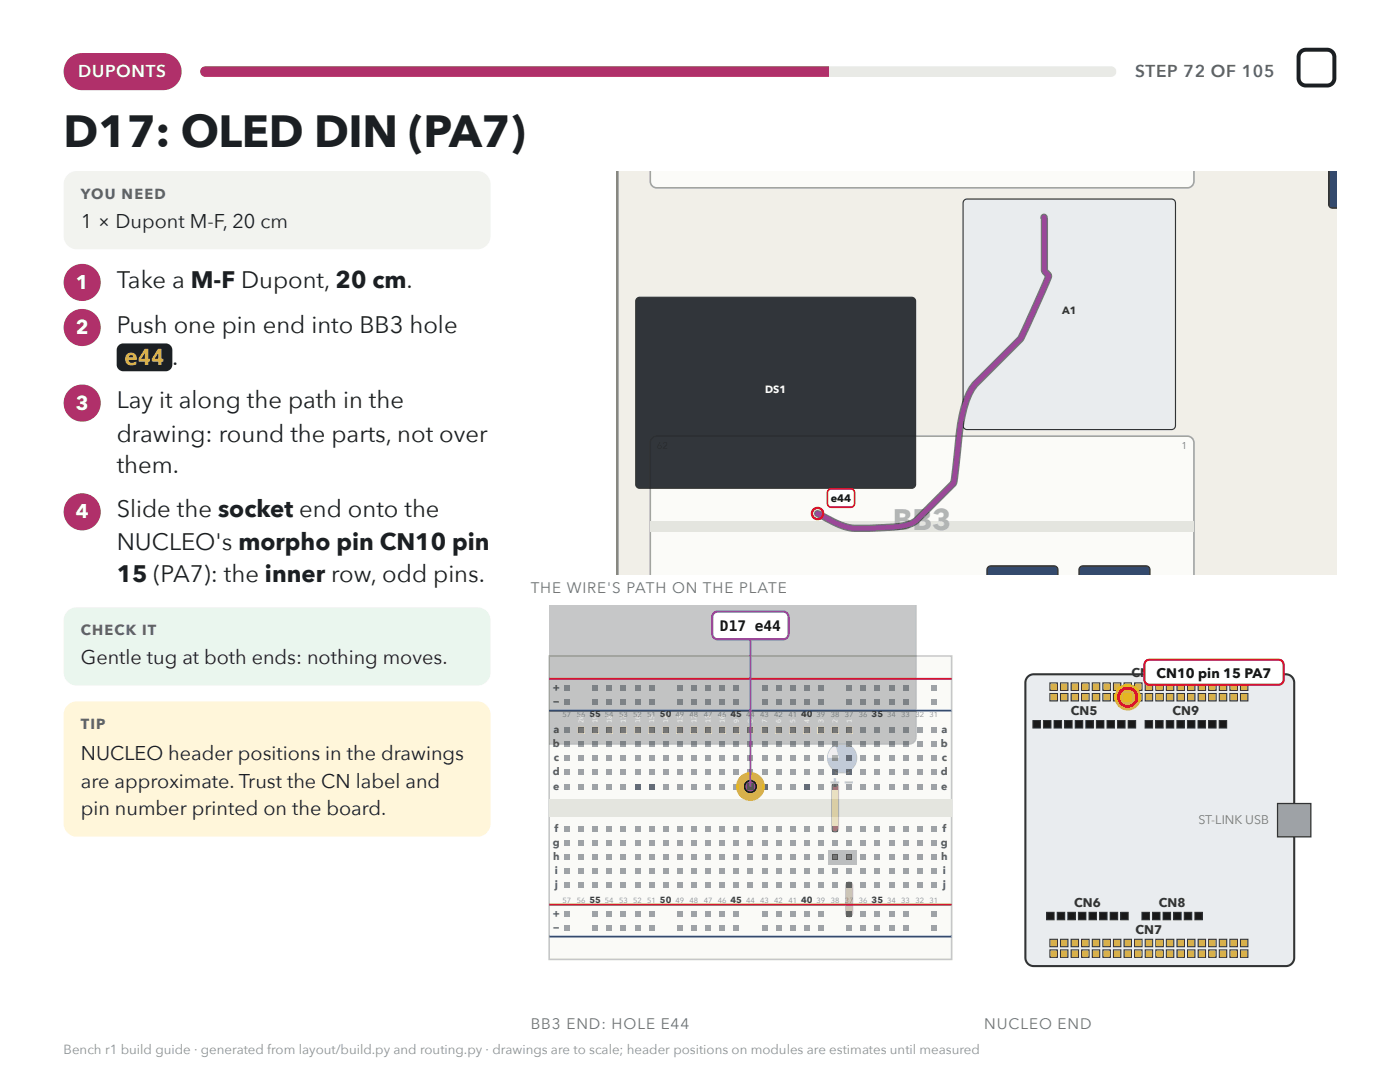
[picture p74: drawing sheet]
<svg xmlns="http://www.w3.org/2000/svg" width="279mm" height="216mm" viewBox="0 0 279 216" stroke-linecap="round" stroke-linejoin="round" font-family="sans-serif">
<defs><g id="words">
<text font-size="9" fill="#1b1f23" x="12.7" y="29.4">D17: OLED DIN (PA7)</text>
<text font-size="5.9" fill="#b5b8b0" x="178.2" y="105.8">BB3</text>
<g font-size="4.8" fill="#1b1f23">
<text x="23.3" y="57.4">Take a M-F Dupont, 20 cm.</text>
<text x="23.3" y="66.4">Push one pin end into BB3 hole</text>
<text x="23.3" y="81.5">Lay it along the path in the</text>
<text x="23.3" y="88.1">drawing: round the parts, not over</text>
<text x="23.3" y="94.5">them.</text>
<text x="23.3" y="103.2">Slide the socket end onto the</text>
<text x="23.3" y="109.8">NUCLEO's morpho pin CN10 pin</text>
<text x="23.3" y="116.2">15 (PA7): the inner row, odd pins.</text>
</g>
<text font-size="4.4" fill="#ffd84d" x="24.9" y="72.8">e44 .</text>
<g font-size="4" fill="#1b1f23">
<text x="16.1" y="45.5">1 × Dupont M-F, 20 cm</text>
<text x="16.1" y="132.6">Gentle tug at both ends: nothing moves.</text>
<text x="16.1" y="151.6">NUCLEO header positions in the drawings</text>
<text x="16.1" y="157.2">are approximate. Trust the CN label and</text>
<text x="16.1" y="162.7">pin number printed on the board.</text>
</g>
<g font-size="4" fill="#fff">
<text x="15.1" y="57.7">1</text>
<text x="15.1" y="66.7">2</text>
<text x="15.1" y="81.8">3</text>
<text x="15.1" y="103.5">4</text>
</g>
<text font-size="3.4" fill="#fff" x="15.6" y="15.3">DUPONTS</text>
<text font-size="3.4" fill="#59626b" x="226.6" y="15.3">STEP 72 OF 105</text>
<text font-size="3.1" fill="#16306e" x="165.6" y="157">+ −</text>
<g font-size="3" fill="#6b737b">
<text x="105.9" y="118.3">THE WIRE'S PATH ON THE PLATE</text>
<text x="105.9" y="205.3">BB3 END: HOLE E44</text>
<text x="196.4" y="205.3">NUCLEO END</text>
</g>
<g font-size="2.9" fill="#59626b">
<text x="16.1" y="39.7">YOU NEED</text>
<text x="16.1" y="126.7">CHECK IT</text>
<text x="16.1" y="145.5">TIP</text>
</g>
<text font-size="2.9" fill="#111" x="143.7" y="126">D17 e44</text>
<text font-size="2.6" fill="#8a9198" x="12.7" y="210.3">Bench r1 build guide · generated from layout/build.py and routing.py · drawings are to scale; header positions on modules are estimates until measured</text>
<g font-size="2.5" fill="#333">
<text x="225.8" y="135.2">CN1CN10 pin 15 PA7</text>
<text x="231.1" y="135.2">0</text>
<text x="213.7" y="142.7">CN5</text>
<text x="234" y="142.7">CN9</text>
<text x="214.4" y="181">CN6</text>
<text x="231.3" y="181">CN8</text>
<text x="226.6" y="186.3">CN7</text>
</g>
<text font-size="2.5" fill="#777" x="239.2" y="164.5">ST-LINK USB</text>
<text font-size="2.2" fill="#111" x="165.8" y="100.2">e44</text>
<text font-size="2.1" fill="#222" x="212" y="62.7">A1</text>
<text font-size="2.1" fill="#fff" x="152.7" y="78.4">DS1</text>
<g font-size="2.1" fill="#5a5f64">
<text x="110.3" y="137.9">+</text>
<text x="110.3" y="140.7">−</text>
<text x="110.3" y="149.1">b</text>
<text x="110.4" y="146.3">a</text>
<text x="187.8" y="149.1">b</text>
<text x="187.9" y="146.3">a</text>
<text x="110.3" y="154.7">d</text>
<text x="110.5" y="151.9">c</text>
<text x="187.8" y="154.7">d</text>
<text x="187.9" y="151.9">c</text>
<text x="110.4" y="157.5">e</text>
<text x="187.8" y="157.5">e</text>
<text x="110.7" y="166">f</text>
<text x="188.1" y="166">f</text>
<text x="110.3" y="168.8">g</text>
<text x="110.4" y="171.6">h</text>
<text x="187.8" y="168.8">g</text>
<text x="187.8" y="171.6">h</text>
<text x="110.7" y="177.3">j</text>
<text x="110.7" y="174.4">i</text>
<text x="188.2" y="177.3">j</text>
<text x="188.2" y="174.4">i</text>
<text x="110.3" y="183">+</text>
<text x="110.3" y="185.8">−</text>
</g>
<text font-size="2" fill="#777" x="235.8" y="89.7">1</text>
<g font-size="1.8" fill="#3e4246">
<text x="117.6" y="143.1">55</text>
<text x="131.7" y="143.1">50</text>
<text x="145.8" y="143.1">45</text>
<text x="159.9" y="143.1">40</text>
<text x="174" y="143.1">35</text>
<text x="117.6" y="180.2">55</text>
<text x="131.7" y="180.2">50</text>
<text x="145.8" y="180.2">45</text>
<text x="159.9" y="180.2">40</text>
<text x="174" y="180.2">35</text>
</g>
<g font-size="1.5" fill="#8a8f94">
<text x="112.3" y="143.1">57</text>
<text x="115.1" y="143.1">56</text>
<text x="120.7" y="143.1">54</text>
<text x="123.5" y="143.1">53</text>
<text x="126.4" y="143.1">52</text>
<text x="129.2" y="143.1">51</text>
<text x="134.8" y="143.1">49</text>
<text x="137.6" y="143.1">48</text>
<text x="140.4" y="143.1">47</text>
<text x="143.3" y="143.1">46</text>
<text x="148.9" y="143.1">44</text>
<text x="151.7" y="143.1">43</text>
<text x="154.5" y="143.1">42</text>
<text x="157.3" y="143.1">41</text>
<text x="163" y="143.1">39</text>
<text x="165.8" y="143.1">38</text>
<text x="168.6" y="143.1">37</text>
<text x="171.4" y="143.1">36</text>
<text x="177.1" y="143.1">34</text>
<text x="179.9" y="143.1">33</text>
<text x="182.7" y="143.1">32</text>
<text x="185.5" y="143.1">31</text>
<text x="112.3" y="180.2">57</text>
<text x="115.1" y="180.2">56</text>
<text x="120.7" y="180.2">54</text>
<text x="123.5" y="180.2">53</text>
<text x="126.4" y="180.2">52</text>
<text x="129.2" y="180.2">51</text>
<text x="134.8" y="180.2">49</text>
<text x="137.6" y="180.2">48</text>
<text x="140.4" y="180.2">47</text>
<text x="143.3" y="180.2">46</text>
<text x="148.9" y="180.2">44</text>
<text x="151.7" y="180.2">43</text>
<text x="154.5" y="180.2">42</text>
<text x="157.3" y="180.2">41</text>
<text x="163" y="180.2">39</text>
<text x="165.8" y="180.2">38</text>
<text x="168.6" y="180.2">37</text>
<text x="171.4" y="180.2">36</text>
<text x="177.1" y="180.2">34</text>
<text x="179.9" y="180.2">33</text>
<text x="182.7" y="180.2">32</text>
<text x="185.5" y="180.2">31</text>
</g>
<g font-size="1.3" fill="#ffe9a8">
<text x="116.5" y="144.2" transform="rotate(-90 116.5 144.2)">20</text>
<text x="119.3" y="144.2" transform="rotate(-90 119.3 144.2)">19</text>
<text x="122.1" y="144.2" transform="rotate(-90 122.1 144.2)">18</text>
<text x="124.9" y="144.2" transform="rotate(-90 124.9 144.2)">17</text>
<text x="127.7" y="144.2" transform="rotate(-90 127.7 144.2)">16</text>
<text x="130.5" y="144.2" transform="rotate(-90 130.5 144.2)">15</text>
<text x="133.4" y="144.2" transform="rotate(-90 133.4 144.2)">14</text>
<text x="136.2" y="144.2" transform="rotate(-90 136.2 144.2)">13</text>
<text x="139" y="144.2" transform="rotate(-90 139 144.2)">12</text>
<text x="141.8" y="144.2" transform="rotate(-90 141.8 144.2)">11</text>
<text x="144.6" y="144.2" transform="rotate(-90 144.6 144.2)">10</text>
<text x="150.3" y="144.2" transform="rotate(-90 150.3 144.2)">8</text>
<text x="161.5" y="144.2" transform="rotate(-90 161.5 144.2)">4</text>
</g>
</g></defs>
<path d="M13.8 11.7l1.2-.8 1.2-.3h16.3a3.7 3.7 0 0 1 3.7 3.7 3.7 3.7 0 0 1-3.7 3.7h-16.1a3.7 3.7 0 0 1-3.4-2.3 3.7 3.7 0 0 1 .8-4z" fill="#b0306a"/>
<path d="M40.3 13.5l.7-.3h180.7a1.06 1.06 0 0 1 1.1 1.1 1.06 1.06 0 0 1-1.1 1h-180.7a1.06 1.06 0 0 1-1-.6 1.06 1.06 0 0 1 .3-1.2z" fill="#e9eae6"/>
<path d="M40 13.2h125.4v2.1h-125.4z" fill="#b0306a"/>
<path d="M13.5 34.9l.8-.6 1-.2h79.9a2.64 2.64 0 0 1 2.7 2.7v10.3a2.65 2.65 0 0 1-2.7 2.6h-79.9a2.65 2.65 0 0 1-2.6-2.6v-10.5l.2-.8z" fill="#f2f3ef"/>
<path d="M13.5 122l.8-.6 1-.2h79.9a2.64 2.64 0 0 1 2.7 2.6v10.3a2.65 2.65 0 0 1-2.7 2.7h-79.9a2.65 2.65 0 0 1-2.6-2.7v-10.4l.2-.9z" fill="#eaf6ee"/>
<path d="M13.5 140.7l.8-.5 1-.2h79.9a2.64 2.64 0 0 1 2.7 2.6v21.7a2.65 2.65 0 0 1-2.7 2.7h-79.9a2.65 2.65 0 0 1-2.6-2.7v-21.9l.2-.8z" fill="#fff6da"/>
<path d="M123.2 34.1h143.6v80.5h-143.6z" fill="#f1efe8"/>
<path d="M123.2 34.1v80.5" fill="none" stroke="#8c8a80" stroke-width=".53"/>
<path d="M129.8 34.1h108.5v2.1a1.31 1.31 0 0 1-1.3 1.3h-105.9a1.31 1.31 0 0 1-1.3-1.3z" fill="#fbfbf8"/>
<path d="M129.8 34.1v2.1a1.31 1.31 0 0 0 1.3 1.3h105.9a1.31 1.31 0 0 0 1.3-1.3v-2.1" fill="none" stroke="#a5a8a0" stroke-width=".33"/>
<path d="M130.2 87.4l.4-.3 .5-.1h105.9a1.31 1.31 0 0 1 1.3 1.3v26.3h-108.5v-26.3l.1-.5z" fill="#fbfbf8"/>
<path d="M129.8 114.6v-26.3a1.31 1.31 0 0 1 1.3-1.3h105.9a1.31 1.31 0 0 1 1.3 1.3v26.3" fill="none" stroke="#a5a8a0" stroke-width=".33"/>
<path d="M129.8 103.9h108.5v2.1h-108.5z" fill="#e4e5df"/>
<path d="M197.2 113.1l.5-.2h12.7a.79 .79 0 0 1 .7 .8v.9h-14.1v-1.1z" fill="#1e3550"/>
<path d="M197 114.6v-.9a.79 .79 0 0 1 .7-.8h12.7a.79 .79 0 0 1 .7 .8v.9" fill="none" stroke="#222" stroke-width=".23"/>
<path d="M215.6 113.1l.5-.2h12.6a.79 .79 0 0 1 .8 .8v.9h-14.2v-1.1z" fill="#1e3550"/>
<path d="M215.3 114.6v-.9a.79 .79 0 0 1 .8-.8h12.6a.79 .79 0 0 1 .8 .8v.9" fill="none" stroke="#222" stroke-width=".23"/>
<path d="M127.1 59.6l.6-.3h54.2a.79 .79 0 0 1 .8 .8v36.5a.79 .79 0 0 1-.8 .8h-54.2a.79 .79 0 0 1-.8-.8v-36.5z" fill="#20252b"/>
<path d="M127.1 59.6l.6-.3h54.2a.79 .79 0 0 1 .8 .8v36.5a.79 .79 0 0 1-.8 .8h-54.2a.79 .79 0 0 1-.8-.8v-36.5z" fill="none" stroke="#222" stroke-width=".23"/>
<path d="M192.4 39.9l.6-.2h40.8a.79 .79 0 0 1 .8 .8v44.4a.79 .79 0 0 1-.8 .8h-40.8a.79 .79 0 0 1-.8-.8v-44.4z" fill="#e9ecef"/>
<path d="M192.4 39.9l.6-.2h40.8a.79 .79 0 0 1 .8 .8v44.4a.79 .79 0 0 1-.8 .8h-40.8a.79 .79 0 0 1-.8-.8v-44.4z" fill="none" stroke="#222" stroke-width=".23"/>
<path d="M265.1 34.1h1.6v7.4h-.8a.79 .79 0 0 1-.8-.7z" fill="#1e3550"/>
<path d="M265.1 34.1v6.7a.79 .79 0 0 0 .8 .7h.8" fill="none" stroke="#222" stroke-width=".23"/>
<path d="M208.3 43.3l.1 10.6 .9 1.1-.3 .8a119.4 119.4 0 0 1-5.5 12l-8.3 8.3a12 12 0 0 0-3.2 6.8l-.6 3.7-1.1 9.8-5.8 5.9a7.6 7.6 0 0 1-6.2 2.9l-5.5 .2a11.7 11.7 0 0 1-7.8-2l-1.8-.9" fill="none" stroke="#111" stroke-width="1.4"/>
<path d="M208.3 43.3l.1 10.6 .9 1.1-.3 .8a119.4 119.4 0 0 1-5.5 12l-8.3 8.3a12 12 0 0 0-3.2 6.8l-.6 3.7-1.1 9.8-5.8 5.9a7.6 7.6 0 0 1-6.2 2.9l-5.5 .2a11.7 11.7 0 0 1-7.8-2l-1.8-.9" fill="none" stroke="#8e44ad" stroke-width=".92"/>
<circle cx="163.2" cy="102.5" r="1.12" fill="none" stroke="#e0002a" stroke-width=".46"/>
<path d="M165.4 97.8l.5-.3h3.9a.79 .79 0 0 1 .8 .8v2.1a.79 .79 0 0 1-.8 .8h-3.9a.79 .79 0 0 1-.8-.8v-2.1z" fill="#fff"/>
<path d="M165.4 97.8l.5-.3h3.9a.79 .79 0 0 1 .8 .8v2.1a.79 .79 0 0 1-.8 .8h-3.9a.79 .79 0 0 1-.8-.8v-2.1z" fill="none" stroke="#e0002a" stroke-width=".33"/>
<path d="M109.6 130.9h80.3v60.5h-80.3z" fill="#fafaf7"/>
<path d="M109.6 130.9h80.3v60.5h-80.3z" fill="none" stroke="#c9ccc4" stroke-width=".33"/>
<path d="M109.6 159.4h80.3v3.5h-80.3z" fill="#e4e5df"/>
<path d="M109.6 135.5h80.3M109.6 180.5h80.3" fill="none" stroke="#d22b2b" stroke-width=".39"/>
<path d="M109.6 141.8h80.3M109.6 186.9h80.3" fill="none" stroke="#2e62c9" stroke-width=".39"/>
<g fill="#9ea2a6">
<path d="M185.8 136.7h1.1v1.1h-1.1z"/>
<path d="M180.2 136.7h1.1v1.1h-1.1z"/>
<path d="M177.4 136.7h1.1v1.1h-1.1z"/>
<path d="M174.6 136.7h1.1v1.1h-1.1z"/>
<path d="M171.7 136.7h1.1v1.1h-1.1z"/>
<path d="M168.9 136.7h1.1v1.1h-1.1z"/>
<path d="M163.3 136.7h1.1v1.1h-1.1z"/>
<path d="M160.5 136.7h1.1v1.1h-1.1z"/>
<path d="M157.7 136.7h1.1v1.1h-1.1z"/>
<path d="M154.8 136.7h1.1v1.1h-1.1z"/>
<path d="M152 136.7h1.1v1.1h-1.1z"/>
<path d="M146.4 136.7h1.1v1.1h-1.1z"/>
<path d="M143.6 136.7h1.1v1.1h-1.1z"/>
<path d="M140.8 136.7h1.1v1.1h-1.1z"/>
<path d="M137.9 136.7h1.1v1.1h-1.1z"/>
<path d="M135.1 136.7h1.1v1.1h-1.1z"/>
<path d="M129.5 136.7h1.1v1.1h-1.1z"/>
<path d="M126.7 136.7h1.1v1.1h-1.1z"/>
<path d="M123.9 136.7h1.1v1.1h-1.1z"/>
<path d="M121 136.7h1.2v1.1h-1.2z"/>
<path d="M118.2 136.7h1.1v1.1h-1.1z"/>
<path d="M112.6 136.7h1.1v1.1h-1.1z"/>
<path d="M185.8 139.5h1.1v1.1h-1.1z"/>
<path d="M180.2 139.5h1.1v1.1h-1.1z"/>
<path d="M177.4 139.5h1.1v1.1h-1.1z"/>
<path d="M174.6 139.5h1.1v1.1h-1.1z"/>
<path d="M171.7 139.5h1.1v1.1h-1.1z"/>
<path d="M168.9 139.5h1.1v1.1h-1.1z"/>
<path d="M163.3 139.5h1.1v1.1h-1.1z"/>
<path d="M160.5 139.5h1.1v1.1h-1.1z"/>
<path d="M157.7 139.5h1.1v1.1h-1.1z"/>
<path d="M154.8 139.5h1.1v1.1h-1.1z"/>
<path d="M152 139.5h1.1v1.1h-1.1z"/>
<path d="M146.4 139.5h1.1v1.1h-1.1z"/>
<path d="M143.6 139.5h1.1v1.1h-1.1z"/>
<path d="M140.8 139.5h1.1v1.1h-1.1z"/>
<path d="M137.9 139.5h1.1v1.1h-1.1z"/>
<path d="M135.1 139.5h1.1v1.1h-1.1z"/>
<path d="M129.5 139.5h1.1v1.1h-1.1z"/>
<path d="M126.7 139.5h1.1v1.1h-1.1z"/>
<path d="M123.9 139.5h1.1v1.1h-1.1z"/>
<path d="M121 139.5h1.2v1.1h-1.2z"/>
<path d="M118.2 139.5h1.1v1.1h-1.1z"/>
<path d="M112.6 139.5h1.1v1.1h-1.1z"/>
<path d="M185.8 145.1h1.1v1.1h-1.1z"/>
<path d="M183 145.1h1.1v1.1h-1.1z"/>
<path d="M180.2 145.1h1.1v1.1h-1.1z"/>
<path d="M177.4 145.1h1.1v1.1h-1.1z"/>
<path d="M174.6 145.1h1.1v1.1h-1.1z"/>
<path d="M171.7 145.1h1.1v1.1h-1.1z"/>
</g>
<g fill="#6b6f73">
<path d="M168.9 145.1h1.1v1.1h-1.1z"/>
<path d="M166.1 145.1h1.1v1.1h-1.1z"/>
<path d="M163.3 145.1h1.1v1.1h-1.1z"/>
<path d="M160.5 145.1h1.1v1.1h-1.1z"/>
<path d="M157.7 145.1h1.1v1.1h-1.1z"/>
<path d="M154.8 145.1h1.1v1.1h-1.1z"/>
<path d="M152 145.1h1.1v1.1h-1.1z"/>
<path d="M149.2 145.1h1.1v1.1h-1.1z"/>
<path d="M146.4 145.1h1.1v1.1h-1.1z"/>
<path d="M143.6 145.1h1.1v1.1h-1.1z"/>
<path d="M140.8 145.1h1.1v1.1h-1.1z"/>
<path d="M137.9 145.1h1.1v1.1h-1.1z"/>
<path d="M135.1 145.1h1.1v1.1h-1.1z"/>
<path d="M132.3 145.1h1.1v1.1h-1.1z"/>
<path d="M129.5 145.1h1.1v1.1h-1.1z"/>
<path d="M126.7 145.1h1.1v1.1h-1.1z"/>
<path d="M123.9 145.1h1.1v1.1h-1.1z"/>
<path d="M121 145.1h1.2v1.1h-1.2z"/>
<path d="M118.2 145.1h1.1v1.1h-1.1z"/>
<path d="M115.4 145.1h1.1v1.1h-1.1z"/>
</g>
<g fill="#9ea2a6">
<path d="M112.6 145.1h1.1v1.1h-1.1z"/>
<path d="M185.8 147.9h1.1v1.1h-1.1z"/>
<path d="M183 147.9h1.1v1.1h-1.1z"/>
<path d="M180.2 147.9h1.1v1.1h-1.1z"/>
<path d="M177.4 147.9h1.1v1.1h-1.1z"/>
<path d="M174.6 147.9h1.1v1.1h-1.1z"/>
<path d="M171.7 147.9h1.1v1.1h-1.1z"/>
<path d="M168.9 147.9h1.1v1.1h-1.1z"/>
<path d="M166.1 147.9h1.1v1.1h-1.1z"/>
<path d="M163.3 147.9h1.1v1.1h-1.1z"/>
<path d="M160.5 147.9h1.1v1.1h-1.1z"/>
<path d="M157.7 147.9h1.1v1.1h-1.1z"/>
<path d="M154.8 147.9h1.1v1.1h-1.1z"/>
<path d="M152 147.9h1.1v1.1h-1.1z"/>
<path d="M149.2 147.9h1.1v1.1h-1.1z"/>
<path d="M146.4 147.9h1.1v1.1h-1.1z"/>
<path d="M143.6 147.9h1.1v1.1h-1.1z"/>
<path d="M140.8 147.9h1.1v1.1h-1.1z"/>
<path d="M137.9 147.9h1.1v1.1h-1.1z"/>
<path d="M135.1 147.9h1.1v1.1h-1.1z"/>
<path d="M132.3 147.9h1.1v1.1h-1.1z"/>
<path d="M129.5 147.9h1.1v1.1h-1.1z"/>
<path d="M126.7 147.9h1.1v1.1h-1.1z"/>
<path d="M123.9 147.9h1.1v1.1h-1.1z"/>
<path d="M121 147.9h1.2v1.1h-1.2z"/>
<path d="M118.2 147.9h1.1v1.1h-1.1z"/>
<path d="M115.4 147.9h1.1v1.1h-1.1z"/>
<path d="M112.6 147.9h1.1v1.1h-1.1z"/>
<path d="M185.8 150.8h1.1v1.1h-1.1z"/>
<path d="M183 150.8h1.1v1.1h-1.1z"/>
<path d="M180.2 150.8h1.1v1.1h-1.1z"/>
<path d="M177.4 150.8h1.1v1.1h-1.1z"/>
<path d="M174.6 150.8h1.1v1.1h-1.1z"/>
<path d="M171.7 150.8h1.1v1.1h-1.1z"/>
</g>
<path d="M168.9 150.8h1.1v1.1h-1.1z" fill="#6b6f73"/>
<g fill="#9ea2a6">
<path d="M166.1 150.8h1.1v1.1h-1.1z"/>
<path d="M163.3 150.8h1.1v1.1h-1.1z"/>
<path d="M160.5 150.8h1.1v1.1h-1.1z"/>
<path d="M157.7 150.8h1.1v1.1h-1.1z"/>
<path d="M154.8 150.8h1.1v1.1h-1.1z"/>
<path d="M152 150.8h1.1v1.1h-1.1z"/>
<path d="M149.2 150.8h1.1v1.1h-1.1z"/>
<path d="M146.4 150.8h1.1v1.1h-1.1z"/>
<path d="M143.6 150.8h1.1v1.1h-1.1z"/>
<path d="M140.8 150.8h1.1v1.1h-1.1z"/>
<path d="M137.9 150.8h1.1v1.1h-1.1z"/>
<path d="M135.1 150.8h1.1v1.1h-1.1z"/>
<path d="M132.3 150.8h1.1v1.1h-1.1z"/>
<path d="M129.5 150.8h1.1v1.1h-1.1z"/>
<path d="M126.7 150.8h1.1v1.1h-1.1z"/>
<path d="M123.9 150.8h1.1v1.1h-1.1z"/>
<path d="M121 150.8h1.2v1.1h-1.2z"/>
<path d="M118.2 150.8h1.1v1.1h-1.1z"/>
<path d="M115.4 150.8h1.1v1.1h-1.1z"/>
<path d="M112.6 150.8h1.1v1.1h-1.1z"/>
<path d="M185.8 153.6h1.1v1.1h-1.1z"/>
<path d="M183 153.6h1.1v1.1h-1.1z"/>
<path d="M180.2 153.6h1.1v1.1h-1.1z"/>
<path d="M177.4 153.6h1.1v1.1h-1.1z"/>
<path d="M174.6 153.6h1.1v1.1h-1.1z"/>
<path d="M171.7 153.6h1.1v1.1h-1.1z"/>
</g>
<g fill="#6b6f73">
<path d="M168.9 153.6h1.1v1.1h-1.1z"/>
<path d="M166.1 153.6h1.1v1.1h-1.1z"/>
</g>
<g fill="#9ea2a6">
<path d="M163.3 153.6h1.1v1.1h-1.1z"/>
<path d="M160.5 153.6h1.1v1.1h-1.1z"/>
<path d="M157.7 153.6h1.1v1.1h-1.1z"/>
<path d="M154.8 153.6h1.1v1.1h-1.1z"/>
<path d="M152 153.6h1.1v1.1h-1.1z"/>
<path d="M149.2 153.6h1.1v1.1h-1.1z"/>
<path d="M146.4 153.6h1.1v1.1h-1.1z"/>
<path d="M143.6 153.6h1.1v1.1h-1.1z"/>
<path d="M140.8 153.6h1.1v1.1h-1.1z"/>
<path d="M137.9 153.6h1.1v1.1h-1.1z"/>
<path d="M135.1 153.6h1.1v1.1h-1.1z"/>
<path d="M132.3 153.6h1.1v1.1h-1.1z"/>
<path d="M129.5 153.6h1.1v1.1h-1.1z"/>
<path d="M126.7 153.6h1.1v1.1h-1.1z"/>
<path d="M123.9 153.6h1.1v1.1h-1.1z"/>
<path d="M121 153.6h1.2v1.1h-1.2z"/>
<path d="M118.2 153.6h1.1v1.1h-1.1z"/>
<path d="M115.4 153.6h1.1v1.1h-1.1z"/>
<path d="M112.6 153.6h1.1v1.1h-1.1z"/>
<path d="M185.8 156.4h1.1v1.1h-1.1z"/>
<path d="M183 156.4h1.1v1.1h-1.1z"/>
<path d="M180.2 156.4h1.1v1.1h-1.1z"/>
<path d="M177.4 156.4h1.1v1.1h-1.1z"/>
<path d="M174.6 156.4h1.1v1.1h-1.1z"/>
<path d="M171.7 156.4h1.1v1.1h-1.1z"/>
<path d="M168.9 156.4h1.1v1.1h-1.1z"/>
</g>
<path d="M166.1 156.4h1.1v1.1h-1.1z" fill="#6b6f73"/>
<path d="M163.3 156.4h1.1v1.1h-1.1z" fill="#9ea2a6"/>
<path d="M160.5 156.4h1.1v1.1h-1.1z" fill="#6b6f73"/>
<g fill="#9ea2a6">
<path d="M157.7 156.4h1.1v1.1h-1.1z"/>
<path d="M154.8 156.4h1.1v1.1h-1.1z"/>
</g>
<g fill="#6b6f73">
<path d="M152 156.4h1.1v1.1h-1.1z"/>
<path d="M149.2 156.4h1.1v1.1h-1.1z"/>
</g>
<g fill="#9ea2a6">
<path d="M146.4 156.4h1.1v1.1h-1.1z"/>
<path d="M143.6 156.4h1.1v1.1h-1.1z"/>
<path d="M140.8 156.4h1.1v1.1h-1.1z"/>
<path d="M137.9 156.4h1.1v1.1h-1.1z"/>
<path d="M135.1 156.4h1.1v1.1h-1.1z"/>
<path d="M132.3 156.4h1.1v1.1h-1.1z"/>
</g>
<g fill="#6b6f73">
<path d="M129.5 156.4h1.1v1.1h-1.1z"/>
<path d="M126.7 156.4h1.1v1.1h-1.1z"/>
</g>
<g fill="#9ea2a6">
<path d="M123.9 156.4h1.1v1.1h-1.1z"/>
<path d="M121 156.4h1.2v1.1h-1.2z"/>
<path d="M118.2 156.4h1.1v1.1h-1.1z"/>
<path d="M115.4 156.4h1.1v1.1h-1.1z"/>
<path d="M112.6 156.4h1.1v1.1h-1.1z"/>
<path d="M185.8 164.8h1.1v1.1h-1.1z"/>
<path d="M183 164.8h1.1v1.1h-1.1z"/>
<path d="M180.2 164.8h1.1v1.1h-1.1z"/>
<path d="M177.4 164.8h1.1v1.1h-1.1z"/>
<path d="M174.6 164.8h1.1v1.1h-1.1z"/>
<path d="M171.7 164.8h1.1v1.1h-1.1z"/>
<path d="M168.9 164.8h1.1v1.1h-1.1z"/>
</g>
<path d="M166.1 164.8h1.1v1.1h-1.1z" fill="#6b6f73"/>
<g fill="#9ea2a6">
<path d="M163.3 164.8h1.1v1.1h-1.1z"/>
<path d="M160.5 164.8h1.1v1.1h-1.1z"/>
<path d="M157.7 164.8h1.1v1.1h-1.1z"/>
<path d="M154.8 164.8h1.1v1.1h-1.1z"/>
<path d="M152 164.8h1.1v1.1h-1.1z"/>
<path d="M149.2 164.8h1.1v1.1h-1.1z"/>
<path d="M146.4 164.8h1.1v1.1h-1.1z"/>
<path d="M143.6 164.8h1.1v1.1h-1.1z"/>
<path d="M140.8 164.8h1.1v1.1h-1.1z"/>
<path d="M137.9 164.8h1.1v1.1h-1.1z"/>
<path d="M135.1 164.8h1.1v1.1h-1.1z"/>
<path d="M132.3 164.8h1.1v1.1h-1.1z"/>
<path d="M129.5 164.8h1.1v1.1h-1.1z"/>
<path d="M126.7 164.8h1.1v1.1h-1.1z"/>
<path d="M123.9 164.8h1.1v1.1h-1.1z"/>
<path d="M121 164.8h1.2v1.1h-1.2z"/>
<path d="M118.2 164.8h1.1v1.1h-1.1z"/>
<path d="M115.4 164.8h1.1v1.1h-1.1z"/>
<path d="M112.6 164.8h1.1v1.1h-1.1z"/>
<path d="M185.8 167.7h1.1v1.1h-1.1z"/>
<path d="M183 167.7h1.1v1.1h-1.1z"/>
<path d="M180.2 167.7h1.1v1.1h-1.1z"/>
<path d="M177.4 167.7h1.1v1.1h-1.1z"/>
<path d="M174.6 167.7h1.1v1.1h-1.1z"/>
<path d="M171.7 167.7h1.1v1.1h-1.1z"/>
<path d="M168.9 167.7h1.1v1.1h-1.1z"/>
<path d="M166.1 167.7h1.1v1.1h-1.1z"/>
<path d="M163.3 167.7h1.1v1.1h-1.1z"/>
<path d="M160.5 167.7h1.1v1.1h-1.1z"/>
<path d="M157.7 167.7h1.1v1.1h-1.1z"/>
<path d="M154.8 167.7h1.1v1.1h-1.1z"/>
<path d="M152 167.7h1.1v1.1h-1.1z"/>
<path d="M149.2 167.7h1.1v1.1h-1.1z"/>
<path d="M146.4 167.7h1.1v1.1h-1.1z"/>
<path d="M143.6 167.7h1.1v1.1h-1.1z"/>
<path d="M140.8 167.7h1.1v1.1h-1.1z"/>
<path d="M137.9 167.7h1.1v1.1h-1.1z"/>
<path d="M135.1 167.7h1.1v1.1h-1.1z"/>
<path d="M132.3 167.7h1.1v1.1h-1.1z"/>
<path d="M129.5 167.7h1.1v1.1h-1.1z"/>
<path d="M126.7 167.7h1.1v1.1h-1.1z"/>
<path d="M123.9 167.7h1.1v1.1h-1.1z"/>
<path d="M121 167.7h1.2v1.1h-1.2z"/>
<path d="M118.2 167.7h1.1v1.1h-1.1z"/>
<path d="M115.4 167.7h1.1v1.1h-1.1z"/>
<path d="M112.6 167.7h1.1v1.1h-1.1z"/>
<path d="M185.8 170.5h1.1v1.1h-1.1z"/>
<path d="M183 170.5h1.1v1.1h-1.1z"/>
<path d="M180.2 170.5h1.1v1.1h-1.1z"/>
<path d="M177.4 170.5h1.1v1.1h-1.1z"/>
<path d="M174.6 170.5h1.1v1.1h-1.1z"/>
<path d="M171.7 170.5h1.1v1.1h-1.1z"/>
</g>
<g fill="#6b6f73">
<path d="M168.9 170.5h1.1v1.1h-1.1z"/>
<path d="M166.1 170.5h1.1v1.1h-1.1z"/>
</g>
<g fill="#9ea2a6">
<path d="M163.3 170.5h1.1v1.1h-1.1z"/>
<path d="M160.5 170.5h1.1v1.1h-1.1z"/>
<path d="M157.7 170.5h1.1v1.1h-1.1z"/>
<path d="M154.8 170.5h1.1v1.1h-1.1z"/>
<path d="M152 170.5h1.1v1.1h-1.1z"/>
<path d="M149.2 170.5h1.1v1.1h-1.1z"/>
<path d="M146.4 170.5h1.1v1.1h-1.1z"/>
<path d="M143.6 170.5h1.1v1.1h-1.1z"/>
<path d="M140.8 170.5h1.1v1.1h-1.1z"/>
<path d="M137.9 170.5h1.1v1.1h-1.1z"/>
<path d="M135.1 170.5h1.1v1.1h-1.1z"/>
<path d="M132.3 170.5h1.1v1.1h-1.1z"/>
<path d="M129.5 170.5h1.1v1.1h-1.1z"/>
<path d="M126.7 170.5h1.1v1.1h-1.1z"/>
<path d="M123.9 170.5h1.1v1.1h-1.1z"/>
<path d="M121 170.5h1.2v1.1h-1.2z"/>
<path d="M118.2 170.5h1.1v1.1h-1.1z"/>
<path d="M115.4 170.5h1.1v1.1h-1.1z"/>
<path d="M112.6 170.5h1.1v1.1h-1.1z"/>
<path d="M185.8 173.3h1.1v1.1h-1.1z"/>
<path d="M183 173.3h1.1v1.1h-1.1z"/>
<path d="M180.2 173.3h1.1v1.1h-1.1z"/>
<path d="M177.4 173.3h1.1v1.1h-1.1z"/>
<path d="M174.6 173.3h1.1v1.1h-1.1z"/>
<path d="M171.7 173.3h1.1v1.1h-1.1z"/>
<path d="M168.9 173.3h1.1v1.1h-1.1z"/>
<path d="M166.1 173.3h1.1v1.1h-1.1z"/>
<path d="M163.3 173.3h1.1v1.1h-1.1z"/>
<path d="M160.5 173.3h1.1v1.1h-1.1z"/>
<path d="M157.7 173.3h1.1v1.1h-1.1z"/>
<path d="M154.8 173.3h1.1v1.1h-1.1z"/>
<path d="M152 173.3h1.1v1.1h-1.1z"/>
<path d="M149.2 173.3h1.1v1.1h-1.1z"/>
<path d="M146.4 173.3h1.1v1.1h-1.1z"/>
<path d="M143.6 173.3h1.1v1.1h-1.1z"/>
<path d="M140.8 173.3h1.1v1.1h-1.1z"/>
<path d="M137.9 173.3h1.1v1.1h-1.1z"/>
<path d="M135.1 173.3h1.1v1.1h-1.1z"/>
<path d="M132.3 173.3h1.1v1.1h-1.1z"/>
<path d="M129.5 173.3h1.1v1.1h-1.1z"/>
<path d="M126.7 173.3h1.1v1.1h-1.1z"/>
<path d="M123.9 173.3h1.1v1.1h-1.1z"/>
<path d="M121 173.3h1.2v1.1h-1.2z"/>
<path d="M118.2 173.3h1.1v1.1h-1.1z"/>
<path d="M115.4 173.3h1.1v1.1h-1.1z"/>
<path d="M112.6 173.3h1.1v1.1h-1.1z"/>
<path d="M185.8 176.1h1.1v1.1h-1.1z"/>
<path d="M183 176.1h1.1v1.1h-1.1z"/>
<path d="M180.2 176.1h1.1v1.1h-1.1z"/>
<path d="M177.4 176.1h1.1v1.1h-1.1z"/>
<path d="M174.6 176.1h1.1v1.1h-1.1z"/>
<path d="M171.7 176.1h1.1v1.1h-1.1z"/>
</g>
<path d="M168.9 176.1h1.1v1.1h-1.1z" fill="#6b6f73"/>
<g fill="#9ea2a6">
<path d="M166.1 176.1h1.1v1.1h-1.1z"/>
<path d="M163.3 176.1h1.1v1.1h-1.1z"/>
<path d="M160.5 176.1h1.1v1.1h-1.1z"/>
<path d="M157.7 176.1h1.1v1.1h-1.1z"/>
<path d="M154.8 176.1h1.1v1.1h-1.1z"/>
<path d="M152 176.1h1.1v1.1h-1.1z"/>
<path d="M149.2 176.1h1.1v1.1h-1.1z"/>
<path d="M146.4 176.1h1.1v1.1h-1.1z"/>
<path d="M143.6 176.1h1.1v1.1h-1.1z"/>
<path d="M140.8 176.1h1.1v1.1h-1.1z"/>
<path d="M137.9 176.1h1.1v1.1h-1.1z"/>
<path d="M135.1 176.1h1.1v1.1h-1.1z"/>
<path d="M132.3 176.1h1.1v1.1h-1.1z"/>
<path d="M129.5 176.1h1.1v1.1h-1.1z"/>
<path d="M126.7 176.1h1.1v1.1h-1.1z"/>
<path d="M123.9 176.1h1.1v1.1h-1.1z"/>
<path d="M121 176.1h1.2v1.1h-1.2z"/>
<path d="M118.2 176.1h1.1v1.1h-1.1z"/>
<path d="M115.4 176.1h1.1v1.1h-1.1z"/>
<path d="M112.6 176.1h1.1v1.1h-1.1z"/>
<path d="M185.8 181.7h1.1v1.1h-1.1z"/>
<path d="M180.2 181.7h1.1v1.1h-1.1z"/>
<path d="M177.4 181.7h1.1v1.1h-1.1z"/>
<path d="M174.6 181.7h1.1v1.1h-1.1z"/>
<path d="M171.7 181.7h1.1v1.1h-1.1z"/>
</g>
<path d="M168.9 181.7h1.1v1.1h-1.1z" fill="#6b6f73"/>
<g fill="#9ea2a6">
<path d="M163.3 181.7h1.1v1.1h-1.1z"/>
<path d="M160.5 181.7h1.1v1.1h-1.1z"/>
<path d="M157.7 181.7h1.1v1.1h-1.1z"/>
<path d="M154.8 181.7h1.1v1.1h-1.1z"/>
<path d="M152 181.7h1.1v1.1h-1.1z"/>
<path d="M146.4 181.7h1.1v1.1h-1.1z"/>
<path d="M143.6 181.7h1.1v1.1h-1.1z"/>
<path d="M140.8 181.7h1.1v1.1h-1.1z"/>
<path d="M137.9 181.7h1.1v1.1h-1.1z"/>
<path d="M135.1 181.7h1.1v1.1h-1.1z"/>
<path d="M129.5 181.7h1.1v1.1h-1.1z"/>
<path d="M126.7 181.7h1.1v1.1h-1.1z"/>
<path d="M123.9 181.7h1.1v1.1h-1.1z"/>
<path d="M121 181.7h1.2v1.1h-1.2z"/>
<path d="M118.2 181.7h1.1v1.1h-1.1z"/>
<path d="M112.6 181.7h1.1v1.1h-1.1z"/>
<path d="M185.8 184.5h1.1v1.2h-1.1z"/>
<path d="M180.2 184.5h1.1v1.2h-1.1z"/>
<path d="M177.4 184.5h1.1v1.2h-1.1z"/>
<path d="M174.6 184.5h1.1v1.2h-1.1z"/>
<path d="M171.7 184.5h1.1v1.2h-1.1z"/>
<path d="M168.9 184.5h1.1v1.2h-1.1z"/>
<path d="M163.3 184.5h1.1v1.2h-1.1z"/>
<path d="M160.5 184.5h1.1v1.2h-1.1z"/>
<path d="M157.7 184.5h1.1v1.2h-1.1z"/>
<path d="M154.8 184.5h1.1v1.2h-1.1z"/>
<path d="M152 184.5h1.1v1.2h-1.1z"/>
<path d="M146.4 184.5h1.1v1.2h-1.1z"/>
<path d="M143.6 184.5h1.1v1.2h-1.1z"/>
<path d="M140.8 184.5h1.1v1.2h-1.1z"/>
<path d="M137.9 184.5h1.1v1.2h-1.1z"/>
<path d="M135.1 184.5h1.1v1.2h-1.1z"/>
<path d="M129.5 184.5h1.1v1.2h-1.1z"/>
<path d="M126.7 184.5h1.1v1.2h-1.1z"/>
<path d="M123.9 184.5h1.1v1.2h-1.1z"/>
<path d="M121 184.5h1.2v1.2h-1.2z"/>
<path d="M118.2 184.5h1.1v1.2h-1.1z"/>
<path d="M112.6 184.5h1.1v1.2h-1.1z"/>
</g>
<path d="M166.7 156.9v8.5M169.5 176.7v5.6" fill="none" stroke="#222" stroke-width="1.6"/>
<path d="M166.7 156.9v8.5" fill="none" stroke="#f07820" stroke-width="1.2"/>
<path d="M169.5 176.7v5.6" fill="none" stroke="#c8102e" stroke-width="1.2"/>
<path d="M166.7 154.1h2.8" fill="none" stroke="#9aa0a6" stroke-width=".5"/>
<circle cx="168.1" cy="151.2" r="2.88" fill="#2f55b5"/>
<circle cx="168.1" cy="151.2" r="2.88" fill="none" stroke="#16306e" stroke-width=".28"/>
<path d="M166.1 149.1l.6-.4 .7 2.5h-2.2a2.88 2.88 0 0 1 .9-2.1z" fill="#c9d3ee"/>
<path d="M165.3 169.6h5.6v2.8h-5.6z" fill="#1e1e1e"/>
<g fill="#d4af37">
<path d="M166.3 170.6h.7v.8h-.7z"/>
<path d="M169.1 170.6h.8v.8h-.8z"/>
</g>
<path d="M109.5 120.9h73.3v26.2a1.33 1.33 0 0 1-1.3 1.3h-72z" fill="#20252b"/>
<path d="M182.8 120.9v26.2a1.33 1.33 0 0 1-1.3 1.3h-72" fill="none" stroke="#0b1520" stroke-width=".33"/>
<path d="M168.9 145.1h1.2v1.2h-1.2z" fill="#d4af37"/>
<path d="M168.9 145.1h1.2v1.2h-1.2z" fill="none" stroke="#5a4510" stroke-width=".2"/>
<path d="M166 145.1h1.3v1.2h-1.3z" fill="#d4af37"/>
<path d="M166 145.1h1.3v1.2h-1.3z" fill="none" stroke="#5a4510" stroke-width=".2"/>
<path d="M163.2 145.1h1.3v1.2h-1.3z" fill="#d4af37"/>
<path d="M163.2 145.1h1.3v1.2h-1.3z" fill="none" stroke="#5a4510" stroke-width=".2"/>
<path d="M160.4 145.1h1.2v1.2h-1.2z" fill="#d4af37"/>
<path d="M160.4 145.1h1.2v1.2h-1.2z" fill="none" stroke="#5a4510" stroke-width=".2"/>
<path d="M157.6 145.1h1.2v1.2h-1.2z" fill="#d4af37"/>
<path d="M157.6 145.1h1.2v1.2h-1.2z" fill="none" stroke="#5a4510" stroke-width=".2"/>
<path d="M154.8 145.1h1.2v1.2h-1.2z" fill="#d4af37"/>
<path d="M154.8 145.1h1.2v1.2h-1.2z" fill="none" stroke="#5a4510" stroke-width=".2"/>
<path d="M152 145.1h1.2v1.2h-1.2z" fill="#d4af37"/>
<path d="M152 145.1h1.2v1.2h-1.2z" fill="none" stroke="#5a4510" stroke-width=".2"/>
<path d="M149.2 145.1h1.2v1.2h-1.2z" fill="#d4af37"/>
<path d="M149.2 145.1h1.2v1.2h-1.2z" fill="none" stroke="#5a4510" stroke-width=".2"/>
<path d="M146.3 145.1h1.3v1.2h-1.3z" fill="#d4af37"/>
<path d="M146.3 145.1h1.3v1.2h-1.3z" fill="none" stroke="#5a4510" stroke-width=".2"/>
<path d="M143.5 145.1h1.2v1.2h-1.2z" fill="#d4af37"/>
<path d="M143.5 145.1h1.2v1.2h-1.2z" fill="none" stroke="#5a4510" stroke-width=".2"/>
<path d="M140.7 145.1h1.2v1.2h-1.2z" fill="#d4af37"/>
<path d="M140.7 145.1h1.2v1.2h-1.2z" fill="none" stroke="#5a4510" stroke-width=".2"/>
<path d="M137.9 145.1h1.2v1.2h-1.2z" fill="#d4af37"/>
<path d="M137.9 145.1h1.2v1.2h-1.2z" fill="none" stroke="#5a4510" stroke-width=".2"/>
<path d="M135.1 145.1h1.2v1.2h-1.2z" fill="#d4af37"/>
<path d="M135.1 145.1h1.2v1.2h-1.2z" fill="none" stroke="#5a4510" stroke-width=".2"/>
<path d="M132.3 145.1h1.2v1.2h-1.2z" fill="#d4af37"/>
<path d="M132.3 145.1h1.2v1.2h-1.2z" fill="none" stroke="#5a4510" stroke-width=".2"/>
<path d="M129.4 145.1h1.3v1.2h-1.3z" fill="#d4af37"/>
<path d="M129.4 145.1h1.3v1.2h-1.3z" fill="none" stroke="#5a4510" stroke-width=".2"/>
<path d="M126.6 145.1h1.2v1.2h-1.2z" fill="#d4af37"/>
<path d="M126.6 145.1h1.2v1.2h-1.2z" fill="none" stroke="#5a4510" stroke-width=".2"/>
<path d="M123.8 145.1h1.2v1.2h-1.2z" fill="#d4af37"/>
<path d="M123.8 145.1h1.2v1.2h-1.2z" fill="none" stroke="#5a4510" stroke-width=".2"/>
<path d="M121 145.1h1.2v1.2h-1.2z" fill="#d4af37"/>
<path d="M121 145.1h1.2v1.2h-1.2z" fill="none" stroke="#5a4510" stroke-width=".2"/>
<path d="M118.2 145.1h1.2v1.2h-1.2z" fill="#d4af37"/>
<path d="M118.2 145.1h1.2v1.2h-1.2z" fill="none" stroke="#5a4510" stroke-width=".2"/>
<path d="M115.4 145.1h1.2v1.2h-1.2z" fill="#d4af37"/>
<path d="M115.4 145.1h1.2v1.2h-1.2z" fill="none" stroke="#5a4510" stroke-width=".2"/>
<circle cx="149.8" cy="156.9" r="2.88" fill="#ffc400"/>
<circle cx="149.8" cy="156.9" r="1.16" fill="#8e44ad"/>
<circle cx="149.8" cy="156.9" r="1.16" fill="none" stroke="#111" stroke-width=".33"/>
<path d="M149.1 156.3h1.3v1.3h-1.3z" fill="#555"/>
<path d="M149.8 127.6v29.3" fill="none" stroke="#8e44ad" stroke-width=".39"/>
<path d="M142.5 122.3l.8-.3h13a1.11 1.11 0 0 1 1.1 1.1v3.4a1.11 1.11 0 0 1-1.1 1.1h-13a1.11 1.11 0 0 1-1.2-1.1v-3.4z" fill="#fff"/>
<path d="M142.5 122.3l.8-.3h13a1.11 1.11 0 0 1 1.1 1.1v3.4a1.11 1.11 0 0 1-1.1 1.1h-13a1.11 1.11 0 0 1-1.2-1.1v-3.4z" fill="none" stroke="#8e44ad" stroke-width=".44"/>
<path d="M205.1 135l.6-.3 .6-.2h50.3a1.66 1.66 0 0 1 1.7 1.7v54.9a1.66 1.66 0 0 1-1.7 1.7h-50.3a1.66 1.66 0 0 1-1.7-1.7v-54.9l.2-.6z" fill="#e9ecef"/>
<path d="M205.1 135l.6-.3 .6-.2h50.3a1.66 1.66 0 0 1 1.7 1.7v54.9a1.66 1.66 0 0 1-1.7 1.7h-50.3a1.66 1.66 0 0 1-1.7-1.7v-54.9l.2-.6z" fill="none" stroke="#333" stroke-width=".42"/>
<path d="M225.1 143.8h1.5v1.5h-1.5z" fill="#1a1a1a"/>
<path d="M225.1 143.8h1.5v1.5h-1.5z" fill="none" stroke="#333" stroke-width=".2"/>
<path d="M223 143.8h1.5v1.5h-1.5z" fill="#1a1a1a"/>
<path d="M223 143.8h1.5v1.5h-1.5z" fill="none" stroke="#333" stroke-width=".2"/>
<path d="M220.9 143.8h1.5v1.5h-1.5z" fill="#1a1a1a"/>
<path d="M220.9 143.8h1.5v1.5h-1.5z" fill="none" stroke="#333" stroke-width=".2"/>
<path d="M218.8 143.8h1.5v1.5h-1.5z" fill="#1a1a1a"/>
<path d="M218.8 143.8h1.5v1.5h-1.5z" fill="none" stroke="#333" stroke-width=".2"/>
<path d="M216.7 143.8h1.5v1.5h-1.5z" fill="#1a1a1a"/>
<path d="M216.7 143.8h1.5v1.5h-1.5z" fill="none" stroke="#333" stroke-width=".2"/>
<path d="M214.6 143.8h1.5v1.5h-1.5z" fill="#1a1a1a"/>
<path d="M214.6 143.8h1.5v1.5h-1.5z" fill="none" stroke="#333" stroke-width=".2"/>
<path d="M212.5 143.8h1.5v1.5h-1.5z" fill="#1a1a1a"/>
<path d="M212.5 143.8h1.5v1.5h-1.5z" fill="none" stroke="#333" stroke-width=".2"/>
<path d="M210.4 143.8h1.5v1.5h-1.5z" fill="#1a1a1a"/>
<path d="M210.4 143.8h1.5v1.5h-1.5z" fill="none" stroke="#333" stroke-width=".2"/>
<path d="M208.2 143.8h1.5v1.5h-1.5z" fill="#1a1a1a"/>
<path d="M208.2 143.8h1.5v1.5h-1.5z" fill="none" stroke="#333" stroke-width=".2"/>
<path d="M206.1 143.8h1.5v1.5h-1.5z" fill="#1a1a1a"/>
<path d="M206.1 143.8h1.5v1.5h-1.5z" fill="none" stroke="#333" stroke-width=".2"/>
<path d="M243.3 143.8h1.5v1.5h-1.5z" fill="#1a1a1a"/>
<path d="M243.3 143.8h1.5v1.5h-1.5z" fill="none" stroke="#333" stroke-width=".2"/>
<path d="M208.9 182h1.5v1.5h-1.5z" fill="#1a1a1a"/>
<path d="M208.9 182h1.5v1.5h-1.5z" fill="none" stroke="#333" stroke-width=".2"/>
<path d="M241.2 143.8h1.5v1.5h-1.5z" fill="#1a1a1a"/>
<path d="M241.2 143.8h1.5v1.5h-1.5z" fill="none" stroke="#333" stroke-width=".2"/>
<path d="M211 182h1.5v1.5h-1.5z" fill="#1a1a1a"/>
<path d="M211 182h1.5v1.5h-1.5z" fill="none" stroke="#333" stroke-width=".2"/>
<path d="M239.1 143.8h1.5v1.5h-1.5z" fill="#1a1a1a"/>
<path d="M239.1 143.8h1.5v1.5h-1.5z" fill="none" stroke="#333" stroke-width=".2"/>
<path d="M213.1 182h1.5v1.5h-1.5z" fill="#1a1a1a"/>
<path d="M213.1 182h1.5v1.5h-1.5z" fill="none" stroke="#333" stroke-width=".2"/>
<path d="M237 143.8h1.5v1.5h-1.5z" fill="#1a1a1a"/>
<path d="M237 143.8h1.5v1.5h-1.5z" fill="none" stroke="#333" stroke-width=".2"/>
<path d="M215.2 182h1.5v1.5h-1.5z" fill="#1a1a1a"/>
<path d="M215.2 182h1.5v1.5h-1.5z" fill="none" stroke="#333" stroke-width=".2"/>
<path d="M234.9 143.8h1.5v1.5h-1.5z" fill="#1a1a1a"/>
<path d="M234.9 143.8h1.5v1.5h-1.5z" fill="none" stroke="#333" stroke-width=".2"/>
<path d="M217.3 182h1.5v1.5h-1.5z" fill="#1a1a1a"/>
<path d="M217.3 182h1.5v1.5h-1.5z" fill="none" stroke="#333" stroke-width=".2"/>
<path d="M232.8 143.8h1.4v1.5h-1.4z" fill="#1a1a1a"/>
<path d="M232.8 143.8h1.4v1.5h-1.4z" fill="none" stroke="#333" stroke-width=".2"/>
<path d="M219.4 182h1.5v1.5h-1.5z" fill="#1a1a1a"/>
<path d="M219.4 182h1.5v1.5h-1.5z" fill="none" stroke="#333" stroke-width=".2"/>
<path d="M230.6 143.8h1.5v1.5h-1.5z" fill="#1a1a1a"/>
<path d="M230.6 143.8h1.5v1.5h-1.5z" fill="none" stroke="#333" stroke-width=".2"/>
<path d="M221.6 182h1.5v1.5h-1.5z" fill="#1a1a1a"/>
<path d="M221.6 182h1.5v1.5h-1.5z" fill="none" stroke="#333" stroke-width=".2"/>
<path d="M228.5 143.8h1.5v1.5h-1.5z" fill="#1a1a1a"/>
<path d="M228.5 143.8h1.5v1.5h-1.5z" fill="none" stroke="#333" stroke-width=".2"/>
<path d="M223.7 182h1.5v1.5h-1.5z" fill="#1a1a1a"/>
<path d="M223.7 182h1.5v1.5h-1.5z" fill="none" stroke="#333" stroke-width=".2"/>
<path d="M227.9 182h1.5v1.5h-1.5z" fill="#1a1a1a"/>
<path d="M227.9 182h1.5v1.5h-1.5z" fill="none" stroke="#333" stroke-width=".2"/>
<path d="M230 182h1.5v1.5h-1.5z" fill="#1a1a1a"/>
<path d="M230 182h1.5v1.5h-1.5z" fill="none" stroke="#333" stroke-width=".2"/>
<path d="M232.1 182h1.5v1.5h-1.5z" fill="#1a1a1a"/>
<path d="M232.1 182h1.5v1.5h-1.5z" fill="none" stroke="#333" stroke-width=".2"/>
<path d="M234.2 182h1.5v1.5h-1.5z" fill="#1a1a1a"/>
<path d="M234.2 182h1.5v1.5h-1.5z" fill="none" stroke="#333" stroke-width=".2"/>
<path d="M236.3 182h1.5v1.5h-1.5z" fill="#1a1a1a"/>
<path d="M236.3 182h1.5v1.5h-1.5z" fill="none" stroke="#333" stroke-width=".2"/>
<path d="M238.5 182h1.5v1.5h-1.5z" fill="#1a1a1a"/>
<path d="M238.5 182h1.5v1.5h-1.5z" fill="none" stroke="#333" stroke-width=".2"/>
<path d="M209.5 189.5h1.5v1.5h-1.5z" fill="#d4af37"/>
<path d="M209.5 189.5h1.5v1.5h-1.5z" fill="none" stroke="#333" stroke-width=".2"/>
<path d="M209.5 138.4h1.5v1.5h-1.5z" fill="#d4af37"/>
<path d="M209.5 138.4h1.5v1.5h-1.5z" fill="none" stroke="#333" stroke-width=".2"/>
<path d="M209.5 187.4h1.5v1.5h-1.5z" fill="#d4af37"/>
<path d="M209.5 187.4h1.5v1.5h-1.5z" fill="none" stroke="#333" stroke-width=".2"/>
<path d="M209.5 136.3h1.5v1.5h-1.5z" fill="#d4af37"/>
<path d="M209.5 136.3h1.5v1.5h-1.5z" fill="none" stroke="#333" stroke-width=".2"/>
<path d="M211.6 189.5h1.5v1.5h-1.5z" fill="#d4af37"/>
<path d="M211.6 189.5h1.5v1.5h-1.5z" fill="none" stroke="#333" stroke-width=".2"/>
<path d="M211.6 138.4h1.5v1.5h-1.5z" fill="#d4af37"/>
<path d="M211.6 138.4h1.5v1.5h-1.5z" fill="none" stroke="#333" stroke-width=".2"/>
<path d="M211.6 187.4h1.5v1.5h-1.5z" fill="#d4af37"/>
<path d="M211.6 187.4h1.5v1.5h-1.5z" fill="none" stroke="#333" stroke-width=".2"/>
<path d="M211.6 136.3h1.5v1.5h-1.5z" fill="#d4af37"/>
<path d="M211.6 136.3h1.5v1.5h-1.5z" fill="none" stroke="#333" stroke-width=".2"/>
<path d="M213.8 189.5h1.5v1.5h-1.5z" fill="#d4af37"/>
<path d="M213.8 189.5h1.5v1.5h-1.5z" fill="none" stroke="#333" stroke-width=".2"/>
<path d="M213.8 138.4h1.5v1.5h-1.5z" fill="#d4af37"/>
<path d="M213.8 138.4h1.5v1.5h-1.5z" fill="none" stroke="#333" stroke-width=".2"/>
<path d="M213.8 187.4h1.5v1.5h-1.5z" fill="#d4af37"/>
<path d="M213.8 187.4h1.5v1.5h-1.5z" fill="none" stroke="#333" stroke-width=".2"/>
<path d="M213.8 136.3h1.5v1.5h-1.5z" fill="#d4af37"/>
<path d="M213.8 136.3h1.5v1.5h-1.5z" fill="none" stroke="#333" stroke-width=".2"/>
<path d="M215.9 189.5h1.5v1.5h-1.5z" fill="#d4af37"/>
<path d="M215.9 189.5h1.5v1.5h-1.5z" fill="none" stroke="#333" stroke-width=".2"/>
<path d="M215.9 138.4h1.5v1.5h-1.5z" fill="#d4af37"/>
<path d="M215.9 138.4h1.5v1.5h-1.5z" fill="none" stroke="#333" stroke-width=".2"/>
<path d="M215.9 187.4h1.5v1.5h-1.5z" fill="#d4af37"/>
<path d="M215.9 187.4h1.5v1.5h-1.5z" fill="none" stroke="#333" stroke-width=".2"/>
<path d="M215.9 136.3h1.5v1.5h-1.5z" fill="#d4af37"/>
<path d="M215.9 136.3h1.5v1.5h-1.5z" fill="none" stroke="#333" stroke-width=".2"/>
<path d="M218 189.5h1.5v1.5h-1.5z" fill="#d4af37"/>
<path d="M218 189.5h1.5v1.5h-1.5z" fill="none" stroke="#333" stroke-width=".2"/>
<path d="M218 138.4h1.5v1.5h-1.5z" fill="#d4af37"/>
<path d="M218 138.4h1.5v1.5h-1.5z" fill="none" stroke="#333" stroke-width=".2"/>
<path d="M218 187.4h1.5v1.5h-1.5z" fill="#d4af37"/>
<path d="M218 187.4h1.5v1.5h-1.5z" fill="none" stroke="#333" stroke-width=".2"/>
<path d="M218 136.3h1.5v1.5h-1.5z" fill="#d4af37"/>
<path d="M218 136.3h1.5v1.5h-1.5z" fill="none" stroke="#333" stroke-width=".2"/>
<path d="M220.1 189.5h1.5v1.5h-1.5z" fill="#d4af37"/>
<path d="M220.1 189.5h1.5v1.5h-1.5z" fill="none" stroke="#333" stroke-width=".2"/>
<path d="M220.1 138.4h1.5v1.5h-1.5z" fill="#d4af37"/>
<path d="M220.1 138.4h1.5v1.5h-1.5z" fill="none" stroke="#333" stroke-width=".2"/>
<path d="M220.1 187.4h1.5v1.5h-1.5z" fill="#d4af37"/>
<path d="M220.1 187.4h1.5v1.5h-1.5z" fill="none" stroke="#333" stroke-width=".2"/>
<path d="M220.1 136.3h1.5v1.5h-1.5z" fill="#d4af37"/>
<path d="M220.1 136.3h1.5v1.5h-1.5z" fill="none" stroke="#333" stroke-width=".2"/>
<path d="M222.2 189.5h1.5v1.5h-1.5z" fill="#d4af37"/>
<path d="M222.2 189.5h1.5v1.5h-1.5z" fill="none" stroke="#333" stroke-width=".2"/>
<path d="M222.2 138.4h1.5v1.5h-1.5z" fill="#d4af37"/>
<path d="M222.2 138.4h1.5v1.5h-1.5z" fill="none" stroke="#333" stroke-width=".2"/>
<path d="M222.2 187.4h1.5v1.5h-1.5z" fill="#d4af37"/>
<path d="M222.2 187.4h1.5v1.5h-1.5z" fill="none" stroke="#333" stroke-width=".2"/>
<path d="M222.2 136.3h1.5v1.5h-1.5z" fill="#d4af37"/>
<path d="M222.2 136.3h1.5v1.5h-1.5z" fill="none" stroke="#333" stroke-width=".2"/>
<path d="M224.3 189.5h1.5v1.5h-1.5z" fill="#d4af37"/>
<path d="M224.3 189.5h1.5v1.5h-1.5z" fill="none" stroke="#333" stroke-width=".2"/>
<path d="M224.3 138.4h1.5v1.5h-1.5z" fill="#d4af37"/>
<path d="M224.3 138.4h1.5v1.5h-1.5z" fill="none" stroke="#333" stroke-width=".2"/>
<path d="M224.3 187.4h1.5v1.5h-1.5z" fill="#d4af37"/>
<path d="M224.3 187.4h1.5v1.5h-1.5z" fill="none" stroke="#333" stroke-width=".2"/>
<path d="M224.3 136.3h1.5v1.5h-1.5z" fill="#d4af37"/>
<path d="M224.3 136.3h1.5v1.5h-1.5z" fill="none" stroke="#333" stroke-width=".2"/>
<path d="M226.4 189.5h1.5v1.5h-1.5z" fill="#d4af37"/>
<path d="M226.4 189.5h1.5v1.5h-1.5z" fill="none" stroke="#333" stroke-width=".2"/>
<path d="M226.4 138.4h1.5v1.5h-1.5z" fill="#d4af37"/>
<path d="M226.4 138.4h1.5v1.5h-1.5z" fill="none" stroke="#333" stroke-width=".2"/>
<path d="M226.4 187.4h1.5v1.5h-1.5z" fill="#d4af37"/>
<path d="M226.4 187.4h1.5v1.5h-1.5z" fill="none" stroke="#333" stroke-width=".2"/>
<path d="M226.4 136.3h1.5v1.5h-1.5z" fill="#d4af37"/>
<path d="M226.4 136.3h1.5v1.5h-1.5z" fill="none" stroke="#333" stroke-width=".2"/>
<path d="M228.5 189.5h1.5v1.5h-1.5z" fill="#d4af37"/>
<path d="M228.5 189.5h1.5v1.5h-1.5z" fill="none" stroke="#333" stroke-width=".2"/>
<path d="M228.5 138.4h1.5v1.5h-1.5z" fill="#d4af37"/>
<path d="M228.5 138.4h1.5v1.5h-1.5z" fill="none" stroke="#333" stroke-width=".2"/>
<path d="M228.5 187.4h1.5v1.5h-1.5z" fill="#d4af37"/>
<path d="M228.5 187.4h1.5v1.5h-1.5z" fill="none" stroke="#333" stroke-width=".2"/>
<path d="M228.5 136.3h1.5v1.5h-1.5z" fill="#d4af37"/>
<path d="M228.5 136.3h1.5v1.5h-1.5z" fill="none" stroke="#333" stroke-width=".2"/>
<path d="M230.7 189.5h1.5v1.5h-1.5z" fill="#d4af37"/>
<path d="M230.7 189.5h1.5v1.5h-1.5z" fill="none" stroke="#333" stroke-width=".2"/>
<path d="M230.7 138.4h1.5v1.5h-1.5z" fill="#d4af37"/>
<path d="M230.7 138.4h1.5v1.5h-1.5z" fill="none" stroke="#333" stroke-width=".2"/>
<path d="M230.7 187.4h1.5v1.5h-1.5z" fill="#d4af37"/>
<path d="M230.7 187.4h1.5v1.5h-1.5z" fill="none" stroke="#333" stroke-width=".2"/>
<path d="M230.7 136.3h1.5v1.5h-1.5z" fill="#d4af37"/>
<path d="M230.7 136.3h1.5v1.5h-1.5z" fill="none" stroke="#333" stroke-width=".2"/>
<path d="M232.8 189.5h1.5v1.5h-1.5z" fill="#d4af37"/>
<path d="M232.8 189.5h1.5v1.5h-1.5z" fill="none" stroke="#333" stroke-width=".2"/>
<path d="M232.8 138.4h1.5v1.5h-1.5z" fill="#d4af37"/>
<path d="M232.8 138.4h1.5v1.5h-1.5z" fill="none" stroke="#333" stroke-width=".2"/>
<path d="M232.8 187.4h1.5v1.5h-1.5z" fill="#d4af37"/>
<path d="M232.8 187.4h1.5v1.5h-1.5z" fill="none" stroke="#333" stroke-width=".2"/>
<path d="M232.8 136.3h1.5v1.5h-1.5z" fill="#d4af37"/>
<path d="M232.8 136.3h1.5v1.5h-1.5z" fill="none" stroke="#333" stroke-width=".2"/>
<path d="M234.9 189.5h1.5v1.5h-1.5z" fill="#d4af37"/>
<path d="M234.9 189.5h1.5v1.5h-1.5z" fill="none" stroke="#333" stroke-width=".2"/>
<path d="M234.9 138.4h1.5v1.5h-1.5z" fill="#d4af37"/>
<path d="M234.9 138.4h1.5v1.5h-1.5z" fill="none" stroke="#333" stroke-width=".2"/>
<path d="M234.9 187.4h1.5v1.5h-1.5z" fill="#d4af37"/>
<path d="M234.9 187.4h1.5v1.5h-1.5z" fill="none" stroke="#333" stroke-width=".2"/>
<path d="M234.9 136.3h1.5v1.5h-1.5z" fill="#d4af37"/>
<path d="M234.9 136.3h1.5v1.5h-1.5z" fill="none" stroke="#333" stroke-width=".2"/>
<path d="M237 189.5h1.5v1.5h-1.5z" fill="#d4af37"/>
<path d="M237 189.5h1.5v1.5h-1.5z" fill="none" stroke="#333" stroke-width=".2"/>
<path d="M237 138.4h1.5v1.5h-1.5z" fill="#d4af37"/>
<path d="M237 138.4h1.5v1.5h-1.5z" fill="none" stroke="#333" stroke-width=".2"/>
<path d="M237 187.4h1.5v1.5h-1.5z" fill="#d4af37"/>
<path d="M237 187.4h1.5v1.5h-1.5z" fill="none" stroke="#333" stroke-width=".2"/>
<path d="M237 136.3h1.5v1.5h-1.5z" fill="#d4af37"/>
<path d="M237 136.3h1.5v1.5h-1.5z" fill="none" stroke="#333" stroke-width=".2"/>
<path d="M239.1 189.5h1.5v1.5h-1.5z" fill="#d4af37"/>
<path d="M239.1 189.5h1.5v1.5h-1.5z" fill="none" stroke="#333" stroke-width=".2"/>
<path d="M239.1 138.4h1.5v1.5h-1.5z" fill="#d4af37"/>
<path d="M239.1 138.4h1.5v1.5h-1.5z" fill="none" stroke="#333" stroke-width=".2"/>
<path d="M239.1 187.4h1.5v1.5h-1.5z" fill="#d4af37"/>
<path d="M239.1 187.4h1.5v1.5h-1.5z" fill="none" stroke="#333" stroke-width=".2"/>
<path d="M239.1 136.3h1.5v1.5h-1.5z" fill="#d4af37"/>
<path d="M239.1 136.3h1.5v1.5h-1.5z" fill="none" stroke="#333" stroke-width=".2"/>
<path d="M241.2 189.5h1.5v1.5h-1.5z" fill="#d4af37"/>
<path d="M241.2 189.5h1.5v1.5h-1.5z" fill="none" stroke="#333" stroke-width=".2"/>
<path d="M241.2 138.4h1.5v1.5h-1.5z" fill="#d4af37"/>
<path d="M241.2 138.4h1.5v1.5h-1.5z" fill="none" stroke="#333" stroke-width=".2"/>
<path d="M241.2 187.4h1.5v1.5h-1.5z" fill="#d4af37"/>
<path d="M241.2 187.4h1.5v1.5h-1.5z" fill="none" stroke="#333" stroke-width=".2"/>
<path d="M241.2 136.3h1.5v1.5h-1.5z" fill="#d4af37"/>
<path d="M241.2 136.3h1.5v1.5h-1.5z" fill="none" stroke="#333" stroke-width=".2"/>
<path d="M243.3 189.5h1.5v1.5h-1.5z" fill="#d4af37"/>
<path d="M243.3 189.5h1.5v1.5h-1.5z" fill="none" stroke="#333" stroke-width=".2"/>
<path d="M243.3 138.4h1.5v1.5h-1.5z" fill="#d4af37"/>
<path d="M243.3 138.4h1.5v1.5h-1.5z" fill="none" stroke="#333" stroke-width=".2"/>
<path d="M243.3 187.4h1.5v1.5h-1.5z" fill="#d4af37"/>
<path d="M243.3 187.4h1.5v1.5h-1.5z" fill="none" stroke="#333" stroke-width=".2"/>
<path d="M243.3 136.3h1.5v1.5h-1.5z" fill="#d4af37"/>
<path d="M243.3 136.3h1.5v1.5h-1.5z" fill="none" stroke="#333" stroke-width=".2"/>
<path d="M245.4 189.5h1.5v1.5h-1.5z" fill="#d4af37"/>
<path d="M245.4 189.5h1.5v1.5h-1.5z" fill="none" stroke="#333" stroke-width=".2"/>
<path d="M245.4 138.4h1.5v1.5h-1.5z" fill="#d4af37"/>
<path d="M245.4 138.4h1.5v1.5h-1.5z" fill="none" stroke="#333" stroke-width=".2"/>
<path d="M245.4 187.4h1.5v1.5h-1.5z" fill="#d4af37"/>
<path d="M245.4 187.4h1.5v1.5h-1.5z" fill="none" stroke="#333" stroke-width=".2"/>
<path d="M245.4 136.3h1.5v1.5h-1.5z" fill="#d4af37"/>
<path d="M245.4 136.3h1.5v1.5h-1.5z" fill="none" stroke="#333" stroke-width=".2"/>
<path d="M247.6 189.5h1.5v1.5h-1.5z" fill="#d4af37"/>
<path d="M247.6 189.5h1.5v1.5h-1.5z" fill="none" stroke="#333" stroke-width=".2"/>
<path d="M247.6 138.4h1.5v1.5h-1.5z" fill="#d4af37"/>
<path d="M247.6 138.4h1.5v1.5h-1.5z" fill="none" stroke="#333" stroke-width=".2"/>
<path d="M247.6 187.4h1.5v1.5h-1.5z" fill="#d4af37"/>
<path d="M247.6 187.4h1.5v1.5h-1.5z" fill="none" stroke="#333" stroke-width=".2"/>
<path d="M247.6 136.3h1.5v1.5h-1.5z" fill="#d4af37"/>
<path d="M247.6 136.3h1.5v1.5h-1.5z" fill="none" stroke="#333" stroke-width=".2"/>
<path d="M255 160.3h6.6v6.7h-6.6z" fill="#9aa0a6"/>
<path d="M255 160.3h6.6v6.7h-6.6z" fill="none" stroke="#333" stroke-width=".25"/>
<circle cx="225.1" cy="139.1" r="2.66" fill="#ffc400"/>
<circle cx="225.1" cy="139.1" r="1.83" fill="none" stroke="#e0002a" stroke-width=".58"/>
<path d="M228.7 131.9l.7-.3h25.8a1 1 0 0 1 1 1v3a1 1 0 0 1-1 1h-25.8a1 1 0 0 1-1-1v-3z" fill="#fff"/>
<path d="M228.7 131.9l.7-.3h25.8a1 1 0 0 1 1 1v3a1 1 0 0 1-1 1h-25.8a1 1 0 0 1-1-1v-3z" fill="none" stroke="#e0002a" stroke-width=".42"/>
<path d="M259.6 10.3l.9-.4h4.3a1.45 1.45 0 0 1 1.5 1.5v4.2a1.46 1.46 0 0 1-1.5 1.5h-4.2a1.46 1.46 0 0 1-1.4-1.5v-4.4z" fill="none" stroke="#1b1f23" stroke-width=".79" stroke-linecap="butt"/>
<circle cx="16.4" cy="56.4" r="3.7" fill="#b0306a"/>
<path d="M23.7 68.9l.4-.3 .5-.1h8.5a1.32 1.32 0 0 1 1.3 1.3v3a1.33 1.33 0 0 1-1.3 1.3h-8.5a1.33 1.33 0 0 1-1.3-1.3v-3.1z" fill="#1b1f23"/>
<g fill="#b0306a">
<circle cx="16.4" cy="65.3" r="3.7"/>
<circle cx="16.4" cy="80.4" r="3.7"/>
<circle cx="16.4" cy="102.1" r="3.7"/>
</g>
<use href="#words"/>
</svg>
